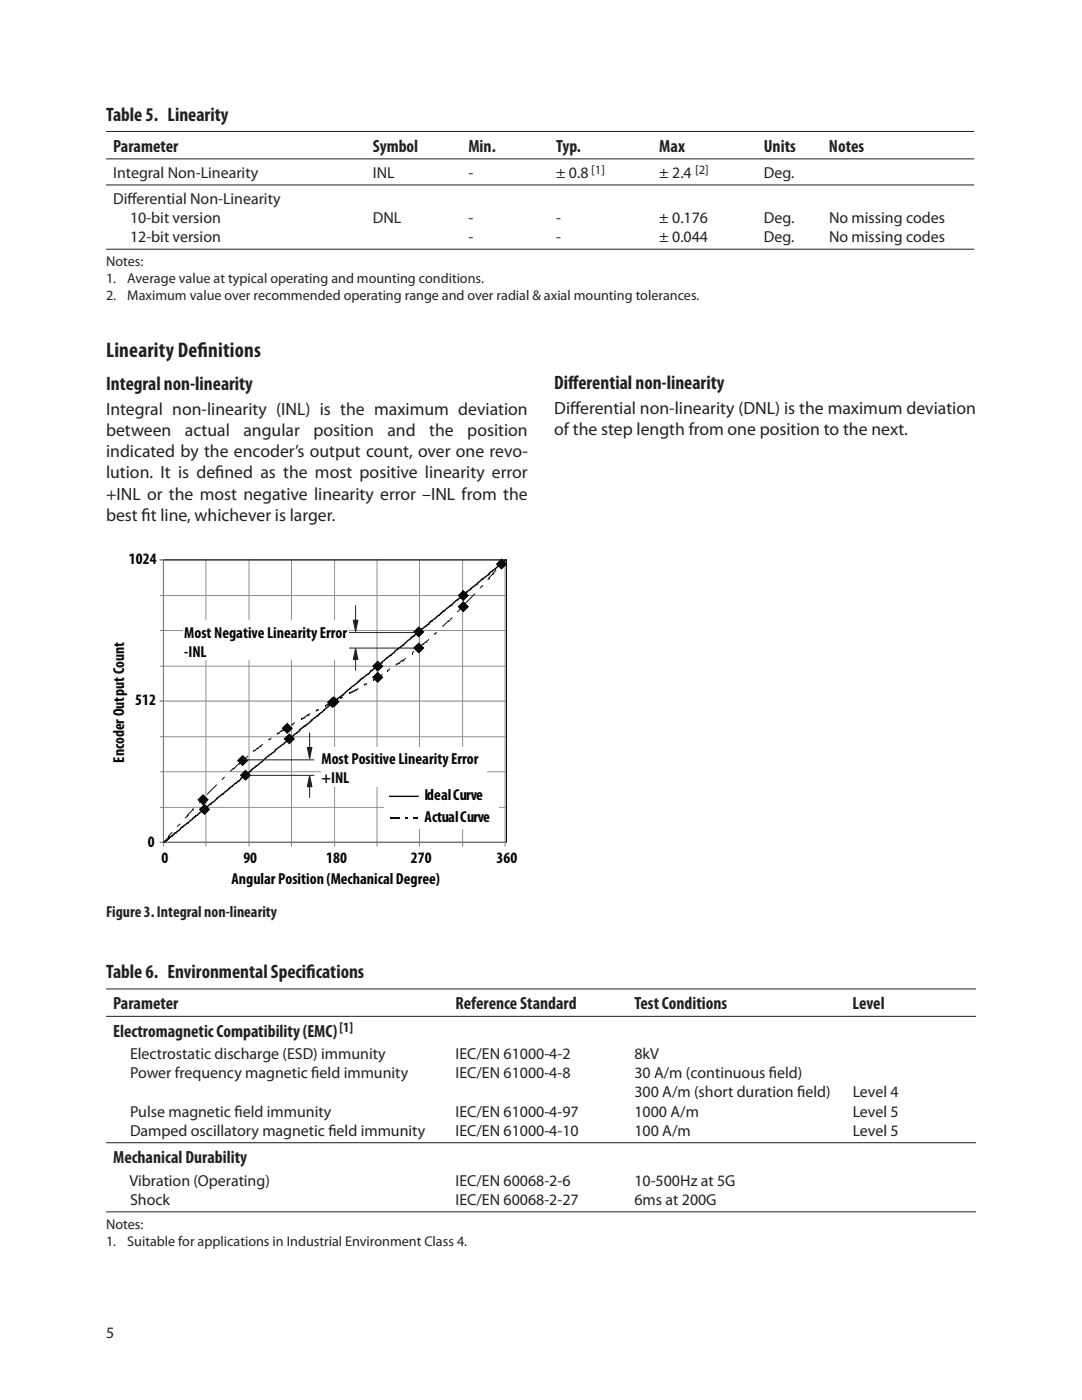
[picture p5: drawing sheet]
<svg xmlns="http://www.w3.org/2000/svg" width="216mm" height="279mm" viewBox="0 0 216 279" stroke-linecap="round" stroke-linejoin="round" font-family="sans-serif">
<defs><g id="words">
<g font-size="4.2" fill="#231f20">
<text x="21.2" y="71.3">Linearity Def</text>
<text x="39.4" y="71.3">i nitions</text>
</g>
<g font-size="3.9" fill="#231f20">
<text x="21.2" y="24.1">Table 5. Linearity</text>
<text x="21.2" y="77.9">Integral non-linearity</text>
<text x="110.6" y="77.7">Diferential non-linearity</text>
<text x="113.4" y="77.7">f</text>
<text x="21.2" y="195.2">Table 6. Environmental Specif</text>
<text x="61.1" y="195.2">i cations</text>
</g>
<g font-size="3.5" fill="#231f20">
<text x="22.6" y="30.3">Parameter</text>
<text x="74.4" y="30.3">Symbol</text>
<text x="93.5" y="30.3">Min.</text>
<text x="110.9" y="30.3">Typ.</text>
<text x="131.6" y="30.3">Max</text>
<text x="152.4" y="30.3">Units</text>
<text x="165.4" y="30.3">Notes</text>
<text x="21.2" y="82.8">Integral non-linearity (INL) is the maximum deviation</text>
<text x="110.6" y="82.6">Diferential non-linearity (DNL) is the maximum deviation</text>
<text x="113.8" y="82.6">f</text>
<text x="21.2" y="87">between</text>
<text x="36.9" y="87">actual</text>
<text x="48.6" y="87">angular</text>
<text x="62.5" y="87">position</text>
<text x="77.3" y="87">and</text>
<text x="85.7" y="87">the</text>
<text x="93.3" y="87">position</text>
<text x="110.6" y="86.9">of the step length from one position to the next.</text>
<text x="21.2" y="91.3">indicated by the encoder’s output count, over one revo-</text>
<text x="21.2" y="95.5">lution. It is defned as the most positive linearity error</text>
<text x="43" y="95.5">i</text>
<text x="21.2" y="99.7">+INL or the most negative linearity error –INL from the</text>
<text x="21.2" y="104">best ft line, whichever is larger.</text>
<text x="28.3" y="104">i</text>
<text x="22.6" y="201.4">Parameter</text>
<text x="90.9" y="201.4">Reference Standard</text>
<text x="126.6" y="201.4">Test Conditions</text>
<text x="170.1" y="201.4">Level</text>
<text x="22.6" y="206.9">Electromagnetic Compatibility (EMC)</text>
<text x="22.6" y="232.1">Mechanical Durability</text>
</g>
<g font-size="3.2" fill="#231f20">
<text x="22.6" y="35.5">Integral Non-Linearity</text>
<text x="74.4" y="35.5">INL</text>
<text x="93.5" y="35.5">-</text>
<text x="110.9" y="35.5">± 0.8</text>
<text x="131.6" y="35.5">± 2.4</text>
<text x="152.4" y="35.5">Deg.</text>
<text x="22.6" y="40.7">Diferential Non-Linearity</text>
<text x="25.4" y="40.7">f</text>
<text x="25.9" y="44.5">10-bit version</text>
<text x="74.4" y="44.5">DNL</text>
<text x="93.5" y="44.5">-</text>
<text x="110.9" y="44.5">-</text>
<text x="131.6" y="44.5">± 0.176</text>
<text x="152.4" y="44.5">Deg.</text>
<text x="165.4" y="44.5">No missing codes</text>
<text x="25.9" y="48.3">12-bit version</text>
<text x="93.5" y="48.3">-</text>
<text x="110.9" y="48.3">-</text>
<text x="131.6" y="48.3">± 0.044</text>
<text x="152.4" y="48.3">Deg.</text>
<text x="165.4" y="48.3">No missing codes</text>
<text x="21.2" y="182.9">Figure 3. Integral non-linearity</text>
<text x="25.9" y="211.4">Electrostatic discharge (ESD) immunity</text>
<text x="25.9" y="215.2">Power frequency magnetic feld immunity</text>
<text x="62.1" y="215.2">i</text>
<text x="90.9" y="211.4">IEC/EN 61000-4-2</text>
<text x="90.9" y="215.2">IEC/EN 61000-4-8</text>
<text x="126.6" y="211.4">8kV</text>
<text x="126.6" y="215.2">30 A/m (continuous feld)</text>
<text x="153.4" y="215.2">i</text>
<text x="126.6" y="219">300 A/m (short duration feld)</text>
<text x="159.1" y="219">i</text>
<text x="170.1" y="219">Level 4</text>
<text x="25.9" y="222.8">Pulse magnetic feld immunity</text>
<text x="25.9" y="226.6">Damped oscillatory magnetic feld immunity</text>
<text x="46.8" y="222.8">i</text>
<text x="65.5" y="226.6">i</text>
<text x="90.9" y="222.8">IEC/EN 61000-4-97</text>
<text x="90.9" y="226.6">IEC/EN 61000-4-10</text>
<text x="126.6" y="222.8">1000 A/m</text>
<text x="126.6" y="226.6">100 A/m</text>
<text x="170.1" y="222.8">Level 5</text>
<text x="170.1" y="226.6">Level 5</text>
<text x="25.8" y="236.6">Vibration (Operating)</text>
<text x="90.9" y="236.6">IEC/EN 60068-2-6</text>
<text x="126.6" y="236.6">10-500Hz at 5G</text>
<text x="25.9" y="240.4">Shock</text>
<text x="90.9" y="240.4">IEC/EN 60068-2-27</text>
<text x="126.6" y="240.4">6ms at 200G</text>
<text x="21.2" y="267">5</text>
</g>
<g font-size="3.2">
<text x="25.7" y="112.6">1024</text>
<text x="36.8" y="127.2">Most Negative Linearity Error</text>
<text x="36.8" y="131">-INL</text>
<text x="27" y="140.8">512</text>
<text x="24.8" y="152.2" transform="rotate(-90 24.8 152.2)">Encoder Output Count</text>
<text x="64.1" y="152.4">Most Positive Linearity Error</text>
<text x="64.1" y="156.2">+INL</text>
<text x="84.7" y="159.6">Ideal Curve</text>
<text x="84.7" y="164">Actual Curve</text>
<text x="29.5" y="168.9">0</text>
<text x="32.2" y="172.3">0</text>
<text x="48.6" y="172.3">90</text>
<text x="65.1" y="172.3">180</text>
<text x="82" y="172.3">270</text>
<text x="99.1" y="172.3">360</text>
<text x="46.2" y="176.5">Angular Position (Mechanical Degree)</text>
</g>
<g font-size="2.8" fill="#231f20">
<text x="21.2" y="53.2">Notes:</text>
<text x="21.2" y="56.6">1.</text>
<text x="21.2" y="59.9">2.</text>
<text x="25.4" y="56.6">Average value at typical operating and mounting conditions.</text>
<text x="25.4" y="59.9">Maximum value over recommended operating range and over radial &amp; axial mounting tolerances.</text>
<text x="67.8" y="206">[1]</text>
<text x="21.2" y="245.3">Notes:</text>
<text x="21.2" y="248.7">1.</text>
<text x="25.4" y="248.7">Suitable for applications in Industrial Environment Class 4.</text>
</g>
<g font-size="2.5" fill="#231f20">
<text x="118" y="34.7">[1]</text>
<text x="138.7" y="34.7">[2]</text>
</g>
</g></defs>
<path d="M21.2 26.2h173.2M21.2 31.7h173.2M21.2 36.9h173.2M21.2 49.7h173.2M21.2 197.4h173.5M21.2 202.8h173.5M21.2 228.1h173.5M21.2 241.9h173.5" fill="none" stroke="#231f20" stroke-width=".2"/>
<g fill="none" stroke="#8e9195" stroke-width=".2">
<path d="M32.6 118.9h68.5M41.1 111.7v56.4M49.7 111.7v56.4M58.2 111.7v56.4M66.8 111.7v56.4M75.2 111.7v56.4M83.7 111.7v56.4M92.3 111.7v56.4M100.8 111.7v56.4M32.6 132.9h68.5M32.6 125.8h68.5M32.6 154h68.5"/>
<path d="M32.6 147h68.5M32.6 161.1h68.5"/>
</g>
<g fill="none" stroke="#7c7e82" stroke-width=".2">
<path d="M31.9 111.7h69.2M32.1 118.9h.5M32.6 111.7v57.1M31.9 139.9h69.2M32.1 132.9h.5M32.1 125.8h.5M32.1 154h.5M32.1 147h.5M31.9 168.1h69.2M32.1 161.1h.5M41.1 168.1v.7M49.7 168.1v.7"/>
<path d="M58.2 168.1v.7M66.8 168.1v.7M75.2 168.1v.7M83.7 168.1v.7M92.3 168.1v.7M100.8 168.1v.7"/>
</g>
<g fill="none" stroke="#000" stroke-width=".2">
<path d="M32.6 111.7h68.5v56.4h-68.5zM91.5 118.9l.9-1 1 1-1 .9zM99.1 112.6l1-1 1 1-1 1zM74.4 132.9l1-.9 1 .9-1 1zM74.4 135.2l1-1 1 1-1 1zM82.6 126.1l1-1 .9 1-.9 1zM82.6 129.3l1-1 .9 1-.9 1zM91.5 121.1l.9-1 1 1-1 1zM39.5 159.6l1-1 1 1-1 1zM47.4 151.8l1-1 1 1-1 1zM48 154.7l1-1 1 1-1 1zM56.3 145.4l1-1 1 1-1 .9z"/>
<path d="M56.7 147.5l1-1 1 1-1 .9zM65.4 140.2l.9-1 1 1-1 1zM65.6 140.1l1-1 1 1-1 .9zM39.8 161.5l1-.9 1 .9-1 1z"/>
</g>
<path d="M100.9 111.7l-68.1 56.4" fill="none" stroke="#000" stroke-width=".28"/>
<g fill="#000">
<path d="M91.5 118.9l.9-1 1 1-1 .9zM93.3 119.8l.3-.2 .1 .1-.3 .3zM93.6 119.6l.3-.3 .1 .1-.3 .3zM93.9 119.3l.2-.3 .2 .1-.3 .3zM94.1 119l.3-.3 .2 .2-.3 .2zM94.4 118.7l.3-.3 .1 .2-.2 .3zM95.7 117.3l.3-.3 .1 .2-.3 .3zM96.1 116.8l.3 .1-.1 .3-.3-.2zM97.5 115.2l.3 .2-.1 .2-.3-.1zM97.5 115.2l.3-.3 .1 .2-.2 .3zM97.8 114.9l.3-.2 .1 .1-.3 .3zM98.4 114.3l.3 .1-.3 .4-.3-.1z"/>
<path d="M98.4 114.3l.3-.3 .1 .1-.3 .3zM98.7 114l.2-.3 .2 .1-.3 .3zM99.9 112.4l.3-.2 .1 .1-.2 .3zM99.1 112.6l1-1 1 1-1 1zM65.4 140.2l.9-1 1 1-1 1zM65.6 140.1l1-1 1 1-1 .9zM67.8 139.2l.2-.1 .2 .3-.3 .1zM68 139.1l.3-.2 .2 .3-.3 .2zM69.6 138.2l.3-.1 .1 .3-.3 .1zM69.9 138.1l.3-.1 .1 .2-.3 .2zM70.2 138l.2-.2 .2 .3-.3 .1zM70.4 137.8l.3-.1 .2 .3-.3 .1z"/>
<path d="M70.7 137.7l.3-.1 .1 .2-.2 .2zM71 137.6l.3-.2 .1 .3-.3 .1zM72.5 136.6l.3-.2 .2 .3-.3 .2zM72.8 136.4l.3-.1 .2 .3-.3 .1zM74.4 135.6l.3-.1 .1 .2-.3 .2zM74.7 135.5l.2-.3 .2 .1-.3 .3zM74.9 135.2l.3-.2 .2 .3-.3 .2zM75.2 135l.3-.1 .2 .3-.3 .1zM74.4 132.9l1-.9 1 .9-1 1zM74.4 135.2l1-1 1 1-1 1zM75.5 134.9l.3-.1 .1 .2-.2 .2zM75.8 134.8l.3-.2 .1 .3-.3 .1z"/>
<path d="M77.3 133.8l.3-.3 .2 .1-.3 .3zM78.9 132.7l.3-.3 .1 .1-.3 .3zM79.2 132.4l.3-.2 .1 .3-.3 .2zM79.5 132.2l.2-.1 .2 .3-.3 .1zM79.7 132.1l.3-.3 .2 .2-.3 .2zM80 131.8l.3-.1 .2 .3-.3 .1zM80.3 131.7l.3-.1 .1 .2-.2 .2zM80.6 131.6l.3-.3 .1 .1-.3 .3zM82.1 130.3l.3-.3 .2 .2-.3 .2zM82.6 126.1l1-1 .9 1-.9 1zM82.6 129.3l1-1 .9 1-.9 1zM83.7 129l.3-.2 .1 .1-.3 .3z"/>
<path d="M84 128.8l.3-.3 .1 .1-.3 .3zM84.3 128.5l.2-.2 .2 .3-.3 .2zM84.5 128.3l.3-.2 .2 .1-.3 .3zM84.8 128.1l.3-.2 .1 .3-.2 .1zM85.1 127.9l.3-.3 .1 .2-.3 .3zM86.7 126.4l.2-.2 .2 .3-.3 .2zM88.2 125l.3-.3 .1 .2-.2 .2zM88.5 124.7l.3-.3 .1 .2-.3 .3zM88.8 124.4l.3-.2 .1 .1-.3 .3zM89.1 124.2l.2-.3 .2 .1-.3 .3zM89.3 123.9l.3-.2 .2 .3-.3 .2zM89.6 123.7l.3-.2 .1 .1-.2 .3z"/>
<path d="M89.9 123.5l.3-.3 .1 .1-.3 .3zM91.2 122.1l.3-.3 .1 .1-.3 .3zM91.5 121.8l.2-.3 .2 .1-.3 .3zM91.5 121.1l.9-1 1 1-1 1zM92.7 120.4l.3-.3 .2 .1-.3 .3zM93 120.1l.3-.3 .1 .2-.2 .2zM39.5 159.6l1-1 1 1-1 1zM41.4 158.3l.2-.2 .2 .1-.3 .3zM41.6 158.1l.3-.3 .2 .1-.3 .3zM41.9 157.8l.3-.3 .2 .1-.3 .3zM42.2 157.5l.3-.3 .1 .2-.2 .2zM42.5 157.2l.3-.3 .1 .2-.3 .3z"/>
<path d="M42.8 156.9l.3-.2 .1 .1-.3 .3zM44.3 155.4l.3-.3 .2 .2-.3 .2zM45.9 153.9l.3-.3 .1 .1-.3 .3zM46.2 153.6l.2-.3 .2 .2-.3 .2zM46.4 153.3l.3-.1 .2 .3-.3 .1zM46.7 153.2l.3-.3 .1 .1-.2 .3zM47 152.9l.3-.3 .1 .2-.3 .2zM47.3 152.6l.3-.3 .1 .2-.3 .3zM47.6 152.3l.3-.1 .1 .3-.3 .1zM47.4 151.8l1-1 1 1-1 1zM48.8 151.2l.3-.1 .2 .3-.3 .1zM48 154.7l1-1 1 1-1 1z"/>
<path d="M49.1 151.1l.3-.3 .1 .1-.2 .3zM50.4 150l.3-.3 .1 .1-.3 .3zM50.7 149.7l.3-.2 .1 .3-.3 .2zM51 149.5l.2-.2 .2 .1-.3 .3zM51.2 149.3l.3-.2 .2 .3-.3 .1zM51.5 149.1l.3-.2 .1 .1-.2 .3zM51.8 148.9l.3-.2 .1 .3-.3 .1zM52.1 148.7l.3-.3 .1 .2-.3 .3zM53.6 147.5l.3-.2 .2 .3-.3 .1zM55.2 146.3l.3-.1 .1 .3-.3 .1zM55.5 146.2l.3-.1 .1 .2-.3 .2zM55.8 146.1l.2-.3 .2 .1-.3 .3z"/>
<path d="M56 145.8l.3-.2 .2 .3-.3 .2zM56.3 145.6l.3-.1 .1 .3-.2 .1zM56.6 145.5l.3-.1 .1 .2-.3 .2zM56.9 145.4l.3-.2 .1 .3-.3 .1zM56.3 145.4l1-1 1 1-1 .9zM56.7 147.5l1-1 1 1-1 .9zM58.2 144.5l.2-.1 .2 .3-.3 .1zM58.4 144.4l.3-.3 .2 .1-.3 .3zM60 143.4l.3-.1 .1 .3-.3 .1zM60.3 143.3l.3-.2 .1 .3-.3 .2zM60.6 143.1l.2-.1 .2 .3-.3 .1zM60.8 143l.3-.3 .2 .2-.3 .2z"/>
<path d="M61.1 142.7l.3-.1 .1 .3-.2 .1zM61.4 142.6l.3-.2 .1 .3-.3 .2zM63 141.7l.2-.1 .2 .3-.3 .1zM63.2 141.6l.3-.1 .2 .2-.3 .2zM64.8 140.8l.3-.2 .1 .3-.3 .1zM65.1 140.6l.3-.1 .1 .3-.3 .1zM65.4 140.5l.2-.2 .2 .3-.3 .2zM65.6 140.3l.3-.1 .2 .3-.3 .1zM65.9 140.2l.3-.1 .1 .2-.2 .2zM66.2 140.1l.3-.2 .1 .3-.3 .1zM32.6 168l.3-.3 .1 .1-.2 .3zM32.9 167.7l.3-.3 .1 .1-.3 .3z"/>
<path d="M33.2 167.4l.3-.3 .1 .2-.3 .2zM33.6 166.7l.3 .2-.2 .4-.2-.2zM33.6 166.7l.3-.3 .1 .2-.3 .3zM33.9 166.4l.3-.2 .1 .1-.3 .3zM35.3 164.9l.3-.3 .1 .2-.3 .2zM35.6 164.6l.3-.3 .1 .2-.3 .3zM36.8 163.2l.3-.3 .2 .2-.3 .3zM37.4 162.5l.3 .2-.3 .4-.3-.2zM37.4 162.5l.3-.3 .1 .2-.2 .3zM37.7 162.2l.3-.2 .1 .1-.3 .3zM38 162l.3-.3 .1 .1-.3 .3zM38.4 161.4l.3 .1-.2 .3-.2-.1z"/>
<path d="M39.8 160l.3-.3 .1 .2-.2 .3zM39.8 161.5l1-.9 1 .9-1 1z"/>
</g>
<g fill="#000">
<path d="M97.2 115.6l.2-.1 .1 .1-.1 .2zM99.9 112.6h.3v.1h-.3zM100.2 112.2l.1-.2 .2 .2-.2 .1zM66.5 139.9l.1-.1 .2 .1-.2 .2zM69.6 138.2h.1v.3h-.1zM71.3 137.4l.1-.1 .2 .1-.2 .2zM74.4 135.6h.1v.3h-.1zM76.1 134.6l.1-.1 .2 .1-.2 .2zM77.3 133.8h.2v.3h-.2zM77.6 133.5l.2-.1 .1 .1-.1 .1zM82.1 130.3h.2v.3h-.2zM82.4 130l.2-.1 .1 .1-.1 .2z"/>
<path d="M83.7 129h.1v.3h-.1zM85.4 127.6l.1-.1 .2 .1-.2 .2zM86.5 126.5l.2-.1 .1 .1-.1 .2zM86.9 126.2l.2-.1 .1 .1-.1 .2zM40.1 159.7l.1-.1 .2 .1-.2 .2zM41.2 158.5l.2-.2 .1 .2-.1 .1zM43.1 156.7l.1-.2 .1 .2-.1 .1zM44.2 155.5l.1-.1 .2 .1-.2 .2zM44.6 155.1l.2-.1 .1 .1-.1 .2zM53.5 147.6l.1-.1 .2 .1-.2 .1zM53.9 147.3l.2-.1 .1 .1-.1 .2zM60 143.4h.1v.3h-.1z"/>
<path d="M61.7 142.4l.1-.1 .2 .1-.2 .2zM64.8 140.8h.1v.2h-.1zM34.2 166.2l.1-.2 .1 .2-.1 .1zM38.4 161.4l.1-.1 .2 .1-.2 .1zM39.7 160.2l.1-.2 .2 .2-.2 .1z"/>
</g>
<path d="M76.7 156.9h22.8v8.5h-22.8z" fill="#fff"/>
<path d="M77.8 158.9h5.6" fill="none" stroke="#000" stroke-width=".28"/>
<path d="M77.8 163.2h1.9v.2h-1.9zM80.9 163.2h.5v.2h-.5zM82.6 163.2h.8v.2h-.8z" fill="#000"/>
<path d="M69.3 126.2h14.1M69.3 129.3h14.5M48.5 151.6h14.1M49.2 154.7h13.4" fill="none" stroke="#231f20" stroke-width=".2"/>
<g fill="#fff">
<path d="M36.7 123.7h33v7.8h-33z"/>
<path d="M64.1 149.3h33v7.8h-33z"/>
</g>
<path d="M71 120.9v5.1M71 129.4v4.4" fill="none" stroke="#231f20" stroke-width=".2"/>
<path d="M70.5 123.8h.9l-.4 2.2z" fill="#231f20"/>
<path d="M70.5 123.8h.9l-.4 2.2z" fill="none" stroke="#231f20" stroke-width=".2"/>
<path d="M71 129.4l.4 2.2h-.9z" fill="#231f20"/>
<path d="M71 129.4l.4 2.2h-.9zM61.8 146.3v5.1M61.8 154.8v4.4" fill="none" stroke="#231f20" stroke-width=".2"/>
<path d="M61.3 149.2h.9l-.4 2.2z" fill="#231f20"/>
<path d="M61.3 149.2h.9l-.4 2.2z" fill="none" stroke="#231f20" stroke-width=".2"/>
<path d="M61.8 154.8l.4 2.2h-.9z" fill="#231f20"/>
<path d="M61.8 154.8l.4 2.2h-.9z" fill="none" stroke="#231f20" stroke-width=".2"/>
<use href="#words"/>
</svg>
